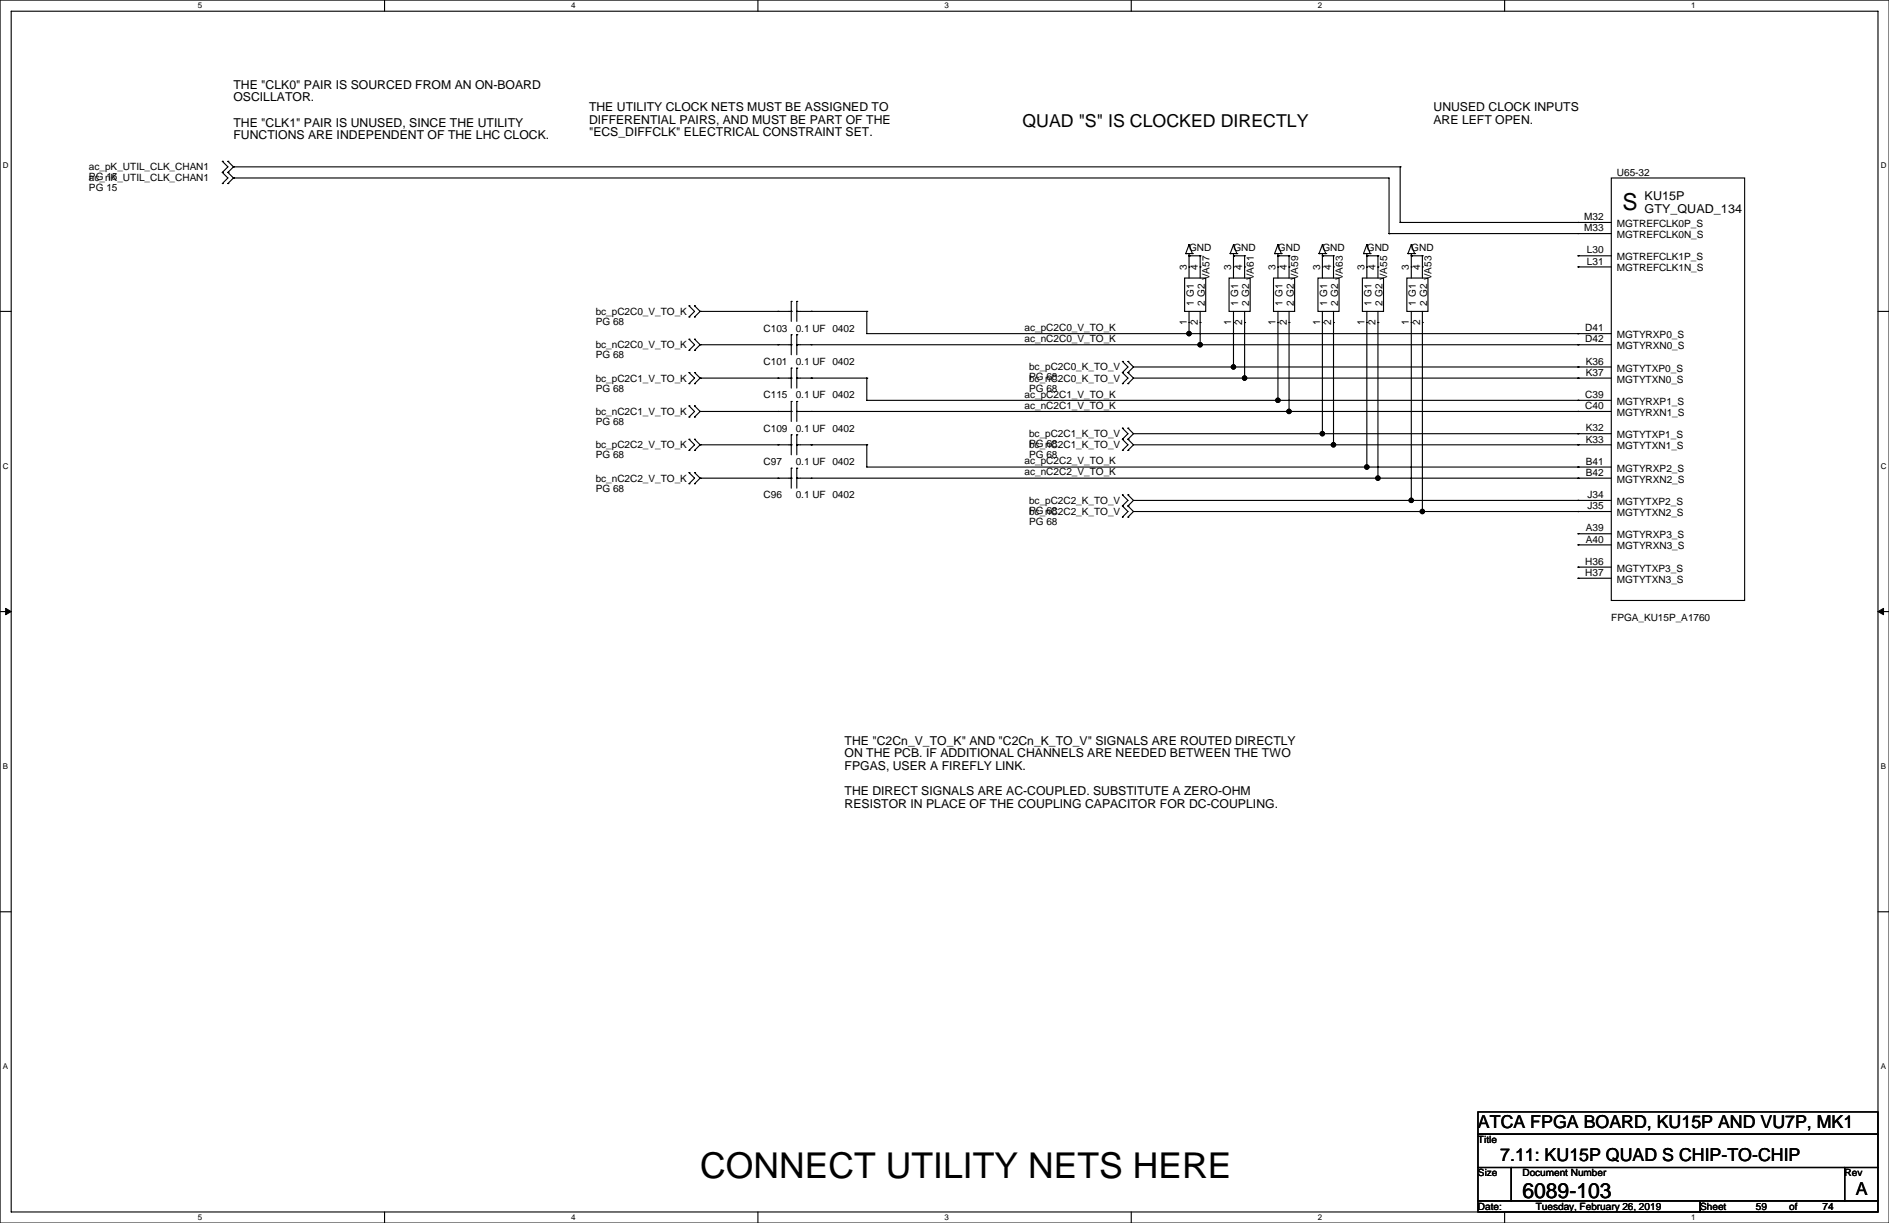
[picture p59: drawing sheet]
<svg xmlns="http://www.w3.org/2000/svg" width="432mm" height="279mm" viewBox="0 0 432 279" stroke-linecap="round" stroke-linejoin="round" font-family="sans-serif">
<defs><g id="words">
<text font-size="8.1" x="160" y="269">CONNECT UTILITY NETS HERE</text>
<text font-size="5.3" x="370.9" y="48">S</text>
<text font-size="4.8" x="348" y="273.6">6089-103</text>
<g font-size="4.1">
<text x="233.7" y="29.1">QUAD &quot;S&quot; IS CLOCKED DIRECTLY</text>
<text x="337.8" y="257.7">ATCA FPGA BOARD, KU15P AND VU7P, MK1</text>
<text x="342.9" y="265.3">7.11: KU15P QUAD S CHIP-TO-CHIP</text>
<text x="424.2" y="272.9">A</text>
</g>
<g font-size="2.8">
<text x="53.4" y="20.3">THE &quot;CLK0&quot; PAIR IS SOURCED FROM AN ON-BOARD</text>
<text x="53.4" y="23.2">OSCILLATOR.</text>
<text x="53.4" y="28.9">THE &quot;CLK1&quot; PAIR IS UNUSED, SINCE THE UTILITY</text>
<text x="134.6" y="25.4">THE UTILITY CLOCK NETS MUST BE ASSIGNED TO</text>
<text x="134.6" y="28.3">DIFFERENTIAL PAIRS, AND MUST BE PART OF THE</text>
<text x="327.7" y="25.4">UNUSED CLOCK INPUTS</text>
<text x="327.7" y="28.3">ARE LEFT OPEN.</text>
<text x="53.4" y="31.8">FUNCTIONS ARE INDEPENDENT OF THE LHC CLOCK.</text>
<text x="134.6" y="31.1">&quot;ECS_DIFFCLK&quot; ELECTRICAL CONSTRAINT SET.</text>
<text x="375.9" y="45.7">KU15P</text>
<text x="375.9" y="48.6">GTY_QUAD_134</text>
<text x="193.1" y="170.2">THE &quot;C2Cn_V_TO_K&quot; AND &quot;C2Cn_K_TO_V&quot; SIGNALS ARE ROUTED DIRECTLY</text>
<text x="193.1" y="173">ON THE PCB. IF ADDITIONAL CHANNELS ARE NEEDED BETWEEN THE TWO</text>
<text x="193.1" y="175.9">FPGAS, USER A FIREFLY LINK.</text>
<text x="193.1" y="181.7">THE DIRECT SIGNALS ARE AC-COUPLED. SUBSTITUTE A ZERO-OHM</text>
<text x="193.1" y="184.6">RESISTOR IN PLACE OF THE COUPLING CAPACITOR FOR DC-COUPLING.</text>
</g>
<g font-size="2.3">
<text x="20.3" y="38.9">ac_pK_UTIL_CLK_CHAN1</text>
<text x="20.3" y="41.2">PG 15</text>
<text x="20.3" y="41.4">ac_nK_UTIL_CLK_CHAN1</text>
<text x="369.6" y="40.2">U65-32</text>
<text x="20.3" y="43.7">PG 15</text>
<text x="362.1" y="52.8">M33</text>
<text x="362.1" y="50.3">M32</text>
<text x="369.6" y="51.9">MGTREFCLK0P_S</text>
<text x="271.8" y="57.4">GND</text>
<text x="282" y="57.4">GND</text>
<text x="292.1" y="57.4">GND</text>
<text x="302.3" y="57.4">GND</text>
<text x="312.4" y="57.4">GND</text>
<text x="322.6" y="57.4">GND</text>
<text x="362.7" y="57.9">L30</text>
<text x="369.6" y="54.4">MGTREFCLK0N_S</text>
<text x="369.6" y="59.5">MGTREFCLK1P_S</text>
<text x="271.3" y="61.7" transform="rotate(-90 271.3 61.7)">3</text>
<text x="273.8" y="61.7" transform="rotate(-90 273.8 61.7)">4</text>
<text x="276.5" y="64" transform="rotate(-90 276.5 64)">VA57</text>
<text x="281.4" y="61.7" transform="rotate(-90 281.4 61.7)">3</text>
<text x="284" y="61.7" transform="rotate(-90 284 61.7)">4</text>
<text x="286.6" y="64" transform="rotate(-90 286.6 64)">VA61</text>
<text x="291.6" y="61.7" transform="rotate(-90 291.6 61.7)">3</text>
<text x="294.1" y="61.7" transform="rotate(-90 294.1 61.7)">4</text>
<text x="296.8" y="64" transform="rotate(-90 296.8 64)">VA59</text>
<text x="301.8" y="61.7" transform="rotate(-90 301.8 61.7)">3</text>
<text x="304.3" y="61.7" transform="rotate(-90 304.3 61.7)">4</text>
<text x="306.9" y="64" transform="rotate(-90 306.9 64)">VA63</text>
<text x="311.9" y="61.7" transform="rotate(-90 311.9 61.7)">3</text>
<text x="314.5" y="61.7" transform="rotate(-90 314.5 61.7)">4</text>
<text x="317.1" y="64" transform="rotate(-90 317.1 64)">VA55</text>
<text x="322.1" y="61.7" transform="rotate(-90 322.1 61.7)">3</text>
<text x="324.6" y="61.7" transform="rotate(-90 324.6 61.7)">4</text>
<text x="327.3" y="64" transform="rotate(-90 327.3 64)">VA53</text>
<text x="362.7" y="60.5">L31</text>
<text x="369.6" y="62">MGTREFCLK1N_S</text>
<text x="136.2" y="71.9">bc_pC2C0_V_TO_K</text>
<text x="272.9" y="69.9" transform="rotate(-90 272.9 69.9)">1 G1</text>
<text x="275.4" y="69.9" transform="rotate(-90 275.4 69.9)">2 G2</text>
<text x="283" y="69.9" transform="rotate(-90 283 69.9)">1 G1</text>
<text x="285.6" y="69.9" transform="rotate(-90 285.6 69.9)">2 G2</text>
<text x="293.2" y="69.9" transform="rotate(-90 293.2 69.9)">1 G1</text>
<text x="295.7" y="69.9" transform="rotate(-90 295.7 69.9)">2 G2</text>
<text x="303.3" y="69.9" transform="rotate(-90 303.3 69.9)">1 G1</text>
<text x="305.9" y="69.9" transform="rotate(-90 305.9 69.9)">2 G2</text>
<text x="313.5" y="69.9" transform="rotate(-90 313.5 69.9)">1 G1</text>
<text x="316" y="69.9" transform="rotate(-90 316 69.9)">2 G2</text>
<text x="323.7" y="69.9" transform="rotate(-90 323.7 69.9)">1 G1</text>
<text x="326.2" y="69.9" transform="rotate(-90 326.2 69.9)">2 G2</text>
<text x="136.2" y="74.2">PG 68</text>
<text x="174.5" y="75.7">C103</text>
<text x="181.9" y="75.7">0.1 UF 0402</text>
<text x="234.2" y="75.6">ac_pC2C0_V_TO_K</text>
<text x="271.3" y="74.2" transform="rotate(-90 271.3 74.2)">1</text>
<text x="273.8" y="74.2" transform="rotate(-90 273.8 74.2)">2</text>
<text x="281.4" y="74.2" transform="rotate(-90 281.4 74.2)">1</text>
<text x="284" y="74.2" transform="rotate(-90 284 74.2)">2</text>
<text x="291.6" y="74.2" transform="rotate(-90 291.6 74.2)">1</text>
<text x="294.1" y="74.2" transform="rotate(-90 294.1 74.2)">2</text>
<text x="301.8" y="74.2" transform="rotate(-90 301.8 74.2)">1</text>
<text x="304.3" y="74.2" transform="rotate(-90 304.3 74.2)">2</text>
<text x="311.9" y="74.2" transform="rotate(-90 311.9 74.2)">1</text>
<text x="314.5" y="74.2" transform="rotate(-90 314.5 74.2)">2</text>
<text x="322.1" y="74.2" transform="rotate(-90 322.1 74.2)">1</text>
<text x="324.6" y="74.2" transform="rotate(-90 324.6 74.2)">2</text>
<text x="362.4" y="75.7">D41</text>
<text x="369.6" y="77.3">MGTYRXP0_S</text>
<text x="136.2" y="79.5">bc_nC2C0_V_TO_K</text>
<text x="136.2" y="81.8">PG 68</text>
<text x="174.5" y="83.4">C101</text>
<text x="181.9" y="83.4">0.1 UF 0402</text>
<text x="234.2" y="78.1">ac_nC2C0_V_TO_K</text>
<text x="362.4" y="78.2">D42</text>
<text x="362.5" y="83.3">K36</text>
<text x="369.6" y="79.8">MGTYRXN0_S</text>
<text x="136.2" y="87.2">bc_pC2C1_V_TO_K</text>
<text x="136.2" y="89.5">PG 68</text>
<text x="235.2" y="84.6">bc_pC2C0_K_TO_V</text>
<text x="235.2" y="86.9">PG 68</text>
<text x="235.2" y="87.2">bc_nC2C0_K_TO_V</text>
<text x="235.2" y="89.5">PG 68</text>
<text x="362.5" y="85.9">K37</text>
<text x="369.6" y="87.4">MGTYTXN0_S</text>
<text x="369.6" y="84.9">MGTYTXP0_S</text>
<text x="136.2" y="94.8">bc_nC2C1_V_TO_K</text>
<text x="174.5" y="91">C115</text>
<text x="181.9" y="91">0.1 UF 0402</text>
<text x="234.2" y="90.8">ac_pC2C1_V_TO_K</text>
<text x="234.2" y="93.4">ac_nC2C1_V_TO_K</text>
<text x="362.4" y="93.5">C40</text>
<text x="362.4" y="90.9">C39</text>
<text x="369.6" y="95">MGTYRXN1_S</text>
<text x="369.6" y="92.5">MGTYRXP1_S</text>
<text x="136.2" y="97.1">PG 68</text>
<text x="174.5" y="98.6">C109</text>
<text x="181.9" y="98.6">0.1 UF 0402</text>
<text x="235.2" y="99.9">bc_pC2C1_K_TO_V</text>
<text x="362.5" y="101.1">K33</text>
<text x="362.5" y="98.6">K32</text>
<text x="369.6" y="100.1">MGTYTXP1_S</text>
<text x="136.2" y="102.4">bc_pC2C2_V_TO_K</text>
<text x="136.2" y="104.7">PG 68</text>
<text x="174.5" y="106.2">C97</text>
<text x="181.9" y="106.2">0.1 UF 0402</text>
<text x="234.2" y="106.1">ac_pC2C2_V_TO_K</text>
<text x="235.2" y="102.2">PG 68</text>
<text x="235.2" y="102.4">bc_nC2C1_K_TO_V</text>
<text x="235.2" y="104.7">PG 68</text>
<text x="362.5" y="106.2">B41</text>
<text x="369.6" y="107.7">MGTYRXP2_S</text>
<text x="369.6" y="102.7">MGTYTXN1_S</text>
<text x="136.2" y="110">bc_nC2C2_V_TO_K</text>
<text x="136.2" y="112.3">PG 68</text>
<text x="174.5" y="113.8">C96</text>
<text x="181.9" y="113.8">0.1 UF 0402</text>
<text x="234.2" y="108.6">ac_nC2C2_V_TO_K</text>
<text x="362.5" y="108.7">B42</text>
<text x="362.9" y="113.8">J34</text>
<text x="369.6" y="110.3">MGTYRXN2_S</text>
<text x="235.2" y="115.1">bc_pC2C2_K_TO_V</text>
<text x="235.2" y="117.4">PG 68</text>
<text x="235.2" y="117.6">bc_nC2C2_K_TO_V</text>
<text x="235.2" y="119.9">PG 68</text>
<text x="362.9" y="116.3">J35</text>
<text x="369.6" y="117.9">MGTYTXN2_S</text>
<text x="369.6" y="115.4">MGTYTXP2_S</text>
<text x="362.5" y="124">A40</text>
<text x="362.5" y="121.4">A39</text>
<text x="369.6" y="125.5">MGTYRXN3_S</text>
<text x="369.6" y="123">MGTYRXP3_S</text>
<text x="362.4" y="131.6">H37</text>
<text x="362.4" y="129">H36</text>
<text x="369.6" y="130.6">MGTYTXP3_S</text>
<text x="369.6" y="133.1">MGTYTXN3_S</text>
<text x="368.3" y="141.8">FPGA_KU15P_A1760</text>
<text x="337.8" y="261.2">Title</text>
<text x="337.8" y="268.8">Size</text>
<text x="348" y="268.8">Document Number</text>
<text x="421.7" y="268.8">Rev</text>
<text x="337.8" y="276.4">Date:</text>
<text x="351" y="276.4">Tuesday, February 26, 2019</text>
<text x="388.6" y="276.4">Sheet</text>
<text x="401.3" y="276.4">59</text>
<text x="409" y="276.4">of</text>
<text x="416.6" y="276.4">74</text>
</g>
<g font-size="1.8">
<text x="45.2" y="1.9">5</text>
<text x="130.6" y="1.9">4</text>
<text x="215.9" y="1.9">3</text>
<text x="301.3" y="1.9">2</text>
<text x="386.6" y="1.9">1</text>
<text x=".7" y="38.5">D</text>
<text x="429.9" y="38.5">D</text>
<text x=".7" y="107.1">C</text>
<text x="429.9" y="107.1">C</text>
<text x=".7" y="175.6">B</text>
<text x="429.9" y="175.6">B</text>
<text x=".7" y="244.2">A</text>
<text x="429.9" y="244.2">A</text>
<text x="45.2" y="278.8">5</text>
<text x="130.6" y="278.8">4</text>
<text x="215.9" y="278.8">3</text>
<text x="301.3" y="278.8">2</text>
<text x="386.6" y="278.8">1</text>
</g>
</g></defs>
<path d="M0 0h431.8v279.4h-431.8zM2.6 2.6h426.7v274.3h-426.7z" fill="none" stroke="#000" stroke-width=".25"/>
<g fill="#fff">
<path d="M45.2 .3h1v2h-1z"/>
<path d="M45.2 277.1h1v2.1h-1z"/>
</g>
<path d="M87.9 0v2.6M87.9 276.9v2.5" fill="none" stroke="#000" stroke-width=".25"/>
<g fill="#fff">
<path d="M130.6 .3h1v2h-1z"/>
<path d="M130.6 277.1h1v2.1h-1z"/>
</g>
<path d="M173.2 0v2.6M173.2 276.9v2.5" fill="none" stroke="#000" stroke-width=".25"/>
<g fill="#fff">
<path d="M215.9 .3h1v2h-1z"/>
<path d="M215.9 277.1h1v2.1h-1z"/>
</g>
<path d="M258.6 0v2.6M258.6 276.9v2.5" fill="none" stroke="#000" stroke-width=".25"/>
<g fill="#fff">
<path d="M301.3 .3h1v2h-1z"/>
<path d="M301.3 277.1h1v2.1h-1z"/>
</g>
<path d="M343.9 0v2.6M343.9 276.9v2.5" fill="none" stroke="#000" stroke-width=".25"/>
<g fill="#fff">
<path d="M386.6 .3h1v2h-1z"/>
<path d="M386.6 277.1h1v2.1h-1z"/>
<path d="M.7 36.9h1.2v2h-1.2z"/>
<path d="M429.9 36.9h1.3v2h-1.3z"/>
<path d="M.7 105.4h1.2v2.1h-1.2z"/>
<path d="M429.9 105.4h1.3v2.1h-1.3z"/>
</g>
<path d="M0 71.1h2.6M429.3 71.1h2.5" fill="none" stroke="#000" stroke-width=".25"/>
<g fill="#fff">
<path d="M.7 174h1.2v2h-1.2z"/>
<path d="M429.9 174h1.2v2h-1.2z"/>
</g>
<path d="M0 139.7h2.6M429.3 139.7h2.5" fill="none" stroke="#000" stroke-width=".25"/>
<path d="M1.3 139v1.4l1.3-.7zM429.3 139.7l1.3 .7v-1.4z" fill="#000" stroke="#000" stroke-width=".23"/>
<g fill="#fff">
<path d="M.7 242.6h1.2v2h-1.2z"/>
<path d="M429.9 242.6h1.2v2h-1.2z"/>
</g>
<g fill="none" stroke="#000" stroke-width=".25">
<path d="M50.8 39.4h.1M50.8 36.9h.1M50.8 36.9l1.3 1.2-1.3 1.3M50.8 39.4l1.3 1.3-1.3 1.2M52.1 36.9h.1M52.1 39.4h.1M52.1 36.9l1.3 1.2M52.1 39.4l1.3 1.3M53.4 38.1l-1.3 1.3M53.4 38.1h.1M53.4 38.1h266.7M320.1 38.1h.1"/>
<path d="M320.1 38.1v12.7M50.8 41.9h.1M52.1 41.9h.1M53.4 40.7l-1.3 1.2M53.4 40.7h.1M53.4 40.7h264.1v12.7M271 57.9h.1M271 57.9h1.6M271.8 58.4h.1M271.8 55.9h.1M271.8 57.9v5.6M271.8 55.9l.8 2"/>
<path d="M271.8 55.9l-.8 2M271.8 58.4h2.5M272.6 57.9h.1M274.3 58.4h.1M274.3 58.4v5.1M281.2 57.9h.1M281.2 57.9h1.5M282 58.4h.1M282 55.9h.1M282 57.9v5.6M282 55.9l.7 2M282 55.9l-.8 2"/>
<path d="M282 58.4h2.5M282.7 57.9h.1M284.5 58.4h.1M284.5 58.4v5.1M291.4 57.9h.1M291.4 57.9h1.5M292.1 58.4h2.6M292.1 58.4h.1M292.1 55.9h.1M292.1 57.9v5.6M292.1 55.9l.8 2M292.1 55.9l-.7 2"/>
<path d="M292.9 57.9h.1M294.7 58.4h.1M294.7 58.4v5.1M301.5 57.9h.1M301.5 57.9h1.5M302.3 58.4h.1M302.3 55.9h.1M302.3 57.9v5.6M302.3 55.9l.7 2M302.3 55.9l-.8 2M302.3 58.4h2.5M303 57.9h.1"/>
<path d="M304.8 58.4h.1M304.8 58.4v5.1M311.7 57.9h.1M311.7 57.9h1.5M312.4 58.4h.1M312.4 55.9h.1M312.4 57.9v5.6M312.4 55.9l.8 2M312.4 55.9l-.7 2M312.4 58.4h2.6M313.2 57.9h.1M315 58.4h.1"/>
<path d="M315 58.4v5.1M317.5 53.4h.1M317.5 53.4h50.8M320.1 50.8h.1M320.1 50.8h48.2M321.8 57.9h.1M321.8 57.9h1.6M322.6 58.4h.1M322.6 55.9h.1M322.6 57.9v5.6M322.6 55.9l.8 2M322.6 55.9l-.8 2"/>
<path d="M322.6 58.4h2.5M323.4 57.9h.1M325.1 58.4h.1M325.1 58.4v5.1M360.7 53.4h.1M360.7 50.8h.1M360.7 58.4h.1M360.7 58.4h7.6M368.3 40.7h30.5v96.5h-30.5zM157.5 72.4h.1M157.5 69.9h.1M157.5 77.5h.1"/>
<path d="M157.5 69.9l1.3 1.2-1.3 1.3M157.5 77.5l1.3 1.3-1.3 1.2M158.8 69.9h.1M158.8 72.4h.1M158.8 77.5h.1M158.8 69.9l1.2 1.2M158.8 77.5l1.2 1.3M160 78.8h.1M160 71.1l-1.2 1.3M160 78.8l-1.2 1.2M160 71.1h.1M177.8 78.8h.1"/>
<path d="M177.8 71.1h.1M180.9 78.8h.1M180.9 76.5h.1M180.9 71.1h.1M180.9 68.9h.1M180.9 68.9v4.5M180.9 76.5v4.5M180.9 78.8h-20.9M180.9 71.1h-20.9M182.1 76.5h.1M182.1 78.8h.1M182.1 68.9h.1"/>
<path d="M182.1 71.1h.1M182.1 68.9v4.5M182.1 76.5v4.5M182.1 78.8h186.2M182.1 71.1h16M185.4 78.8h.1M185.4 71.1h.1M198.1 71.1h.1M198.1 71.1v5.1h170.2M270.8 63.5h4.8v7.6h-4.8zM271.8 73.7h.1M271.8 61h.1"/>
<path d="M271.8 76.2h.1M271.8 71.1v5.1M274.3 73.7h.1M274.3 61h.1M274.3 71.1v7.7M274.3 78.8h.1M280.9 63.5h4.9v7.6h-4.9zM282 73.7h.1M282 61h.1M282 71.1v12.7M284.5 73.7h.1M284.5 61h.1"/>
<path d="M284.5 71.1v15.3M291.1 63.5h4.8v7.6h-4.8zM292.1 73.7h.1M292.1 61h.1M292.1 71.1v20.4M294.7 73.7h.1M294.7 61h.1M294.7 71.1v22.9M301.3 63.5h4.8v7.6h-4.8zM302.3 73.7h.1M302.3 61h.1M302.3 71.1v28"/>
<path d="M304.8 73.7h.1M304.8 61h.1M304.8 71.1v30.5M311.4 63.5h4.9v7.6h-4.9zM312.4 73.7h.1M312.4 61h.1M312.4 71.1v35.6M315 73.7h.1M315 61h.1M315 71.1v38.1M321.6 63.5h4.8v7.6h-4.8zM322.6 73.7h.1"/>
<path d="M322.6 61h.1M322.6 71.1v43.2M325.1 73.7h.1M325.1 61h.1M325.1 71.1v45.8M360.7 61h.1M360.7 78.8h.1M360.7 76.2h.1M360.7 61h7.6M157.5 80h.1M157.5 87.7h.1M157.5 85.1h.1"/>
<path d="M157.5 95.3h.1M157.5 92.7h.1M157.5 85.1l1.3 1.3-1.3 1.3M157.5 92.7l1.3 1.3-1.3 1.3M158.8 80h.1M158.8 85.1h.1M158.8 87.7h.1M158.8 92.7h.1M158.8 95.3h.1M158.8 85.1l1.2 1.3M158.8 92.7l1.2 1.3M160 94h.1"/>
<path d="M160 94h20.9M160 86.4l-1.2 1.3M160 94l-1.2 1.3M160 86.4h.1M160 86.4h20.9M177.8 94h.1M177.8 86.4h.1M180.9 99.3h.1M180.9 94h.1M180.9 91.7h.1M180.9 86.4h.1M180.9 84.1h.1"/>
<path d="M180.9 84.1v4.6M180.9 91.7v4.6M180.9 99.3v4.6M182.1 99.3h.1M182.1 91.7h.1M182.1 94h.1M182.1 84.1h.1M182.1 86.4h.1M182.1 84.1v4.6M182.1 91.7v4.6M182.1 99.3v4.6M182.1 94h186.2"/>
<path d="M185.4 94h.1M185.4 86.4h.1M198.1 86.4h.1M198.1 86.4v5.1h170.2M198.1 86.4h-16M256.6 85.1h.1M256.6 82.6h.1M256.6 87.7h.1M256.6 97.8h.1M256.6 82.6l1.2 1.2-1.2 1.3M256.6 85.1l1.2 1.3-1.2 1.3M256.6 97.8l1.2 1.3-1.2 1.3"/>
<path d="M257.8 82.6h.1M257.8 85.1h.1M257.8 87.7h.1M257.8 97.8h.1M257.8 82.6l1.3 1.2M257.8 85.1l1.3 1.3M257.8 97.8l1.3 1.3M259.1 83.8l-1.3 1.3M259.1 86.4l-1.3 1.3M259.1 99.1l-1.3 1.3M259.1 86.4h109.2M259.1 83.8h109.2"/>
<path d="M259.1 99.1h109.2M282 83.8h.1M284.5 86.4h.1M292.1 91.5h.1M294.7 94h.1M302.3 99.1h.1M360.7 94h.1M360.7 91.5h.1M360.7 86.4h.1M360.7 83.8h.1M360.7 99.1h.1M157.5 102.9h.1"/>
<path d="M157.5 100.4h.1M157.5 110.5h.1M157.5 108h.1M157.5 100.4l1.3 1.2-1.3 1.3M157.5 108l1.3 1.2-1.3 1.3M158.8 100.4h.1M158.8 102.9h.1M158.8 108h.1M158.8 110.5h.1M158.8 100.4l1.2 1.2M158.8 108l1.2 1.2M160 101.6h.1"/>
<path d="M160 109.2h.1M160 101.6h20.9M160 101.6l-1.2 1.3M160 109.2l-1.2 1.3M177.8 101.6h.1M177.8 109.2h.1M180.9 101.6h.1M180.9 109.2h.1M180.9 107h.1M180.9 107v4.5M180.9 109.2h-20.9M182.1 101.6h.1"/>
<path d="M182.1 107h.1M182.1 109.2h.1M182.1 101.6h16M182.1 107v4.5M182.1 109.2h186.2M185.4 101.6h.1M185.4 109.2h.1M198.1 101.6h.1M198.1 101.6v5.1h170.2M256.6 100.4h.1M256.6 102.9h.1M256.6 115.6h.1"/>
<path d="M256.6 113.1h.1M256.6 118.1h.1M256.6 100.4l1.2 1.2-1.2 1.3M256.6 113.1l1.2 1.2-1.2 1.3M256.6 115.6l1.2 1.3-1.2 1.2M257.8 100.4h.1M257.8 102.9h.1M257.8 113.1h.1M257.8 115.6h.1M257.8 118.1h.1M257.8 100.4l1.3 1.2M257.8 113.1l1.3 1.2"/>
<path d="M257.8 115.6l1.3 1.3M259.1 101.6l-1.3 1.3M259.1 114.3l-1.3 1.3M259.1 116.9l-1.3 1.2M259.1 101.6h109.2M259.1 116.9h109.2M259.1 114.3h109.2M304.8 101.6h.1M312.4 106.7h.1M315 109.2h.1M322.6 114.3h.1M325.1 116.9h.1"/>
<path d="M360.7 109.2h.1M360.7 106.7h.1M360.7 101.6h.1M360.7 116.9h.1M360.7 114.3h.1M360.7 124.5h.1M360.7 121.9h.1M360.7 132.1h.1M360.7 129.6h.1M360.7 124.5h7.6M360.7 121.9h7.6M360.7 132.1h7.6"/>
<path d="M360.7 129.6h7.6M0 208.3h2.6M429.3 208.3h2.5M337.8 254h91.5v5.1h-91.5zM337.8 259.1h91.5v7.6h-91.5zM337.8 266.7h7.7v7.6h-7.7zM337.8 274.3h50.8v2.6h-50.8zM345.5 266.7h76.2v7.6h-76.2zM388.6 274.3h40.7v2.6h-40.7zM421.7 266.7h7.6v7.6h-7.6z"/>
</g>
<g fill="#000" stroke="#000" stroke-width=".25">
<circle cx="271.8" cy="76.2" r=".5"/>
<circle cx="274.3" cy="78.8" r=".5"/>
<circle cx="282" cy="83.8" r=".5"/>
<circle cx="284.5" cy="86.4" r=".5"/>
<circle cx="292.1" cy="91.5" r=".5"/>
<circle cx="294.7" cy="94" r=".5"/>
<circle cx="302.3" cy="99.1" r=".5"/>
<circle cx="304.8" cy="101.6" r=".5"/>
<circle cx="312.4" cy="106.7" r=".5"/>
<circle cx="315" cy="109.2" r=".5"/>
<circle cx="322.6" cy="114.3" r=".5"/>
<circle cx="325.1" cy="116.9" r=".5"/>
</g>
<use href="#words"/>
</svg>
